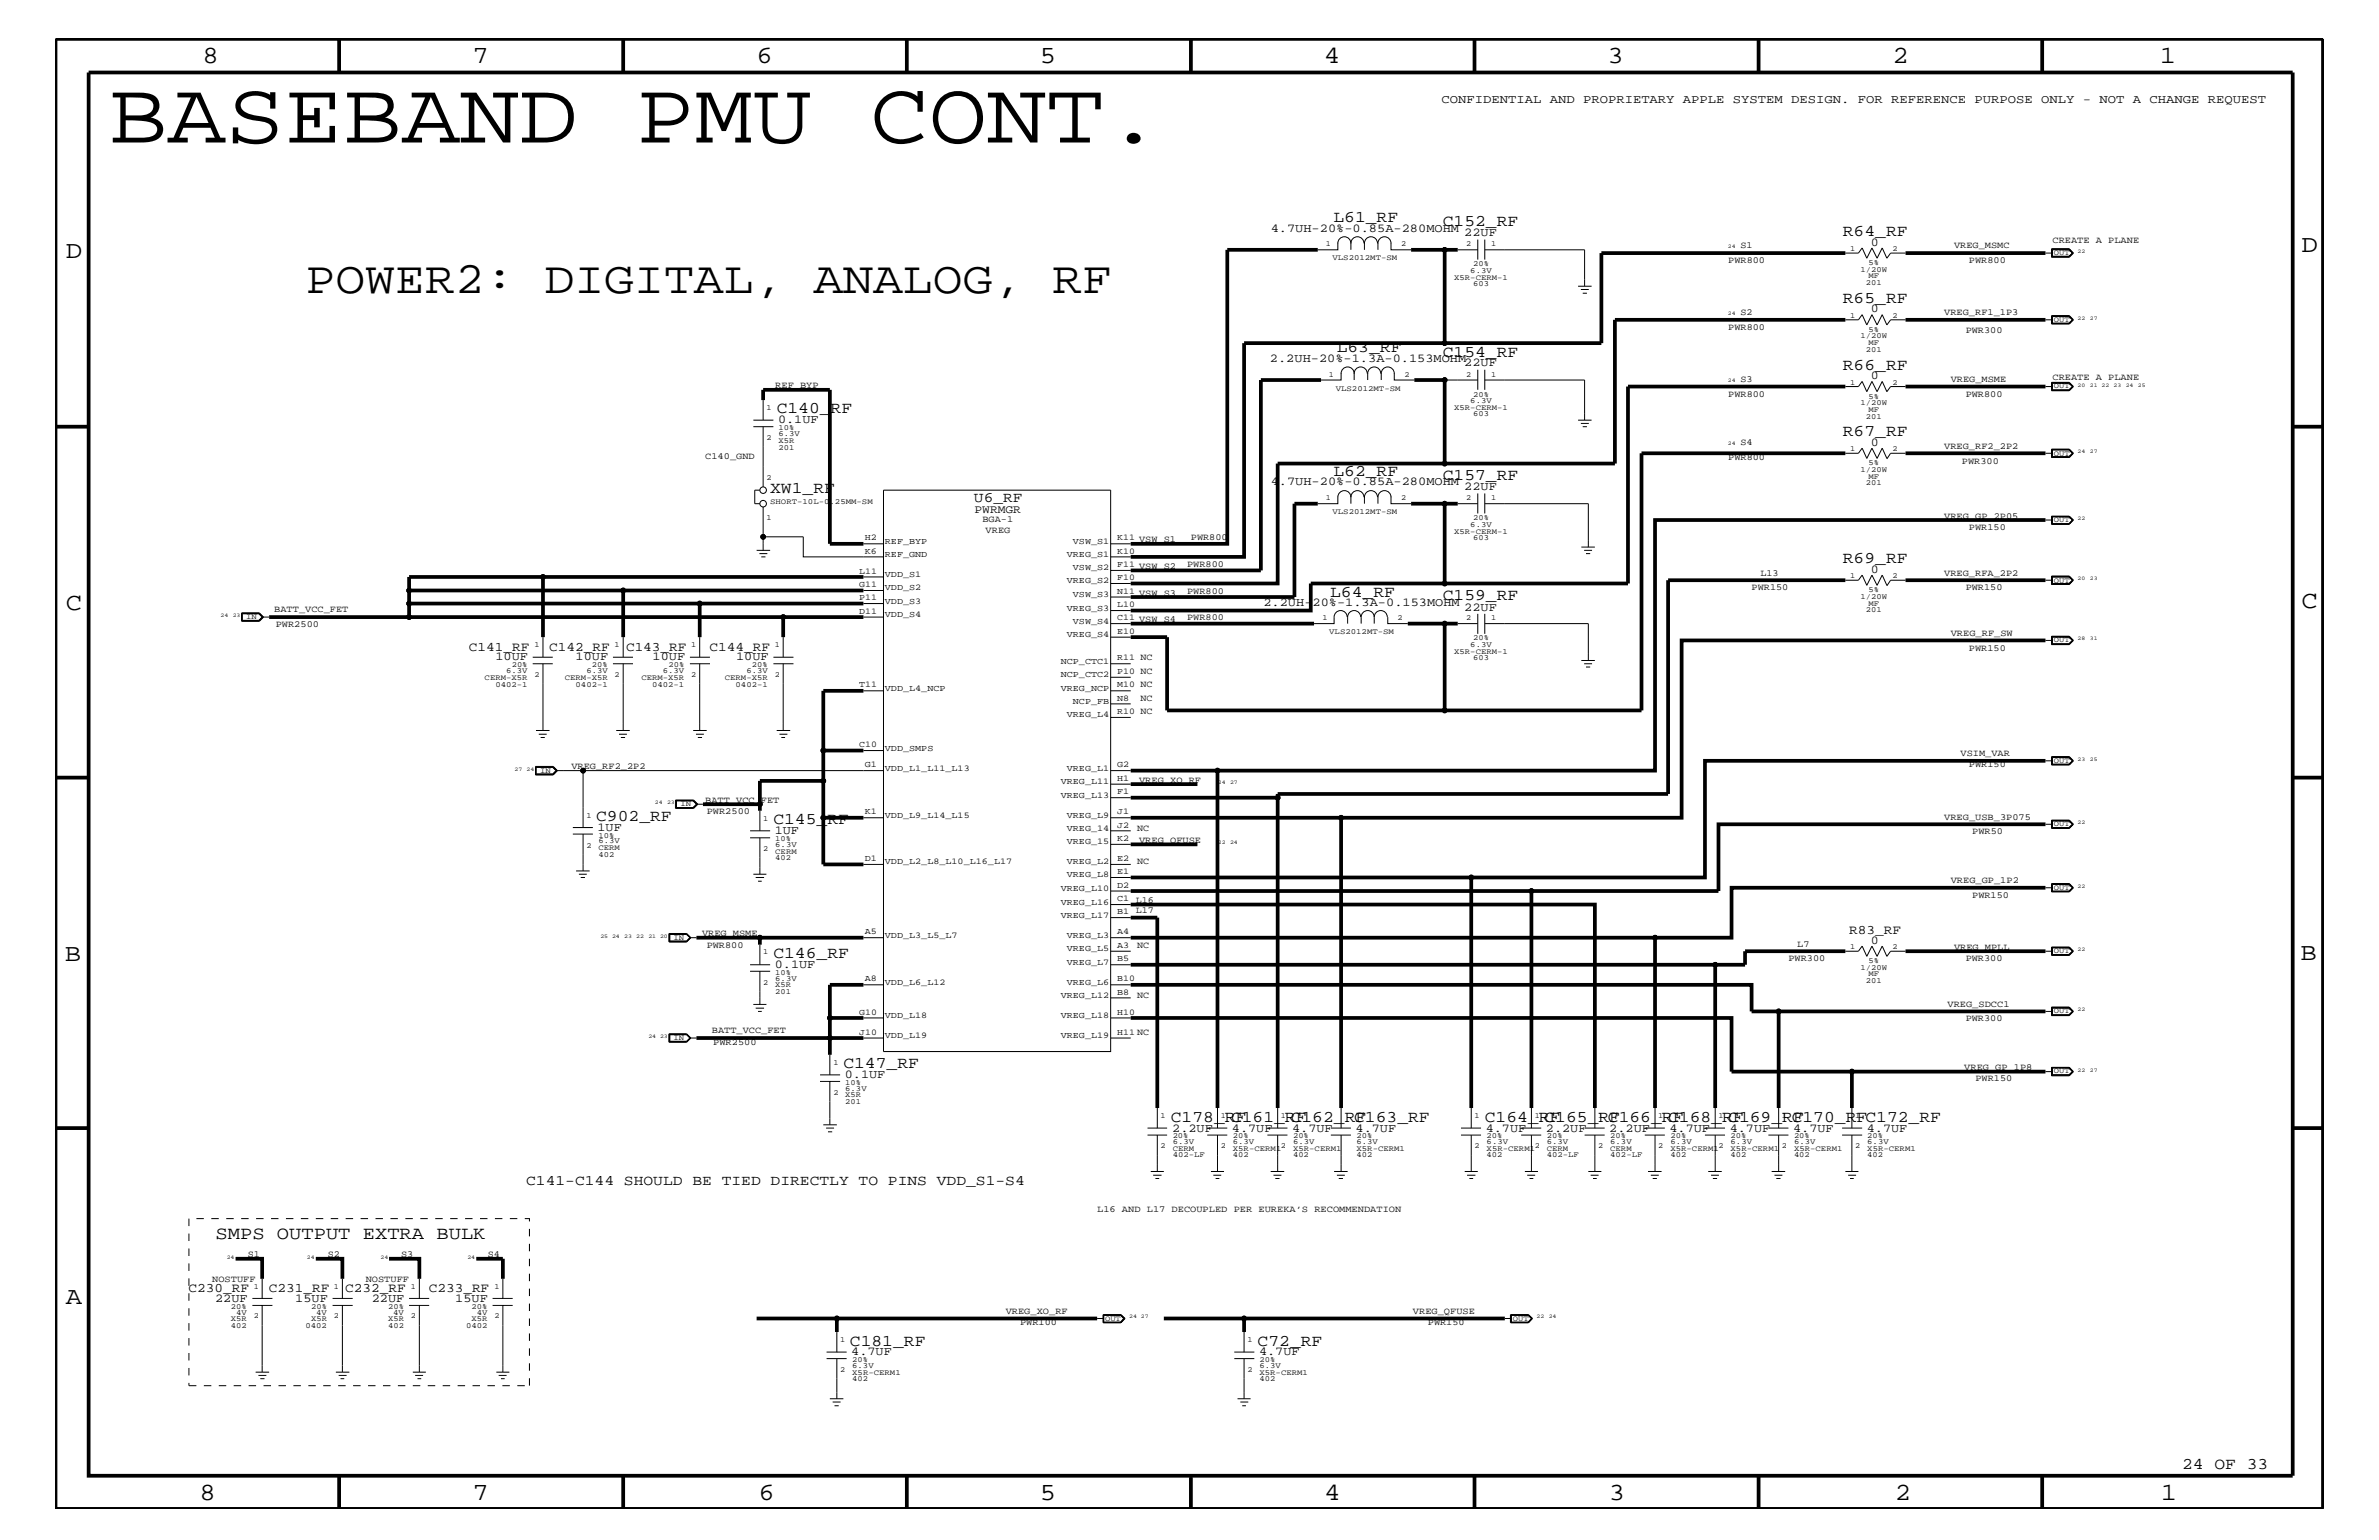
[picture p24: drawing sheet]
<svg xmlns="http://www.w3.org/2000/svg" width="432mm" height="279mm" viewBox="0 0 432 279" stroke-linecap="round" stroke-linejoin="round" font-family="sans-serif">
<defs><g id="words">
<text font-size="16.1" x="19.7" y="25.9">BASEBAND PMU CONT.</text>
<text font-size="8.2" x="55.5" y="53.2">POWER2: DIGITAL, ANALOG, RF</text>
<g font-size="4.5">
<text x="36.7" y="11.5">8</text>
<text x="85.8" y="11.5">7</text>
<text x="137.3" y="11.5">6</text>
<text x="188.7" y="11.5">5</text>
<text x="240.3" y="11.5">4</text>
<text x="291.8" y="11.5">3</text>
<text x="343.5" y="11.5">2</text>
<text x="392" y="11.5">1</text>
<text x="11.9" y="46.8">D</text>
<text x="417.7" y="45.7">D</text>
<text x="11.9" y="110.6">C</text>
<text x="417.7" y="110.3">C</text>
<text x="11.8" y="174.3">B</text>
<text x="417.6" y="174.2">B</text>
<text x="11.9" y="236.7">A</text>
<text x="36.2" y="272.1">8</text>
<text x="85.8" y="272.1">7</text>
<text x="137.7" y="272.1">6</text>
<text x="188.7" y="272.1">5</text>
<text x="240.4" y="272.1">4</text>
<text x="292" y="272.1">3</text>
<text x="343.9" y="272.1">2</text>
<text x="392.2" y="272.1">1</text>
</g>
<text font-size="3.3" x="39.1" y="224.7">SMPS OUTPUT EXTRA BULK</text>
<g font-size="3">
<text x="242" y="40.3">L61_RF</text>
<text x="261.9" y="41">C152_RF</text>
<text x="334.5" y="42.9">R64_RF</text>
<text x="334.5" y="55">R65_RF</text>
<text x="242.6" y="64">L63_RF</text>
<text x="261.9" y="64.7">C154_RF</text>
<text x="334.5" y="67.1">R66_RF</text>
<text x="141" y="75">C140_RF</text>
<text x="334.5" y="79.2">R67_RF</text>
<text x="139.8" y="89.4">XW1_RF</text>
<text x="242" y="86.4">L62_RF</text>
<text x="261.9" y="87.1">C157_RF</text>
<text x="334.5" y="102.2">R69_RF</text>
<text x="241.4" y="108.2">L64_RF</text>
<text x="261.9" y="108.9">C159_RF</text>
<text x="108.2" y="149">C902_RF</text>
<text x="140.4" y="149.5">C145_RF</text>
<text x="140.4" y="173.8">C146_RF</text>
<text x="153.1" y="193.7">C147_RF</text>
<text x="212.5" y="203.5">C178_RF</text>
<text x="223.4" y="203.5">C161_RF</text>
<text x="234.3" y="203.5">C162_RF</text>
<text x="245.8" y="203.5">C163_RF</text>
<text x="269.5" y="203.5">C164_RF</text>
<text x="280.3" y="203.5">C165_RF</text>
<text x="291.8" y="203.5">C166_RF</text>
<text x="302.8" y="203.5">C168_RF</text>
<text x="313.7" y="203.5">C169_RF</text>
<text x="325.2" y="203.5">C170_RFC172_RF</text>
<text x="154.3" y="244.1">C181_RF</text>
<text x="228.3" y="244.1">C72_RF</text>
<text x="396" y="266.5">24 OF 33</text>
</g>
<g font-size="2.6">
<text x="176.8" y="91.1">U6_RF</text>
<text x="95.5" y="215">C141-C144 SHOULD BE TIED DIRECTLY TO PINS VDD_S1-S4</text>
</g>
<g font-size="2.4">
<text x="85.1" y="118.1">C141_RF</text>
<text x="99.7" y="118.1">C142_RF</text>
<text x="113.6" y="118.1">C143_RF</text>
<text x="128.8" y="118.1">C144_RF</text>
<text x="335.6" y="169.5">R83_RF</text>
<text x="34.2" y="234.4">C230_RF</text>
<text x="48.8" y="234.4">C231_RF</text>
<text x="62.7" y="234.4">C232_RF</text>
<text x="77.8" y="234.4">C233_RF</text>
</g>
<g font-size="2.2">
<text x="261.6" y="18.7">CONFIDENTIAL AND PROPRIETARY APPLE SYSTEM DESIGN. FOR REFERENCE PURPOSE ONLY - NOT A CHANGE REQUEST</text>
<text x="230.6" y="42">4.7UH-20%-0.85A-280MOHM</text>
<text x="265.8" y="42.9">22UF</text>
<text x="339.6" y="44.6">0</text>
<text x="339.6" y="56.7">0</text>
<text x="230.5" y="65.6">2.2UH-20%-1.3A-0.153MOHM</text>
<text x="265.8" y="66.5">22UF</text>
<text x="339.6" y="68.8">0</text>
<text x="141.2" y="76.8">0.1UF</text>
<text x="339.6" y="80.9">0</text>
<text x="230.6" y="88.1">4.7UH-20%-0.85A-280MOHM</text>
<text x="265.8" y="88.9">22UF</text>
<text x="339.6" y="104">0</text>
<text x="229.3" y="109.9">2.2UH-20%-1.3A-0.153MOHM</text>
<text x="265.8" y="110.8">22UF</text>
<text x="89.9" y="119.8">10UF</text>
<text x="104.5" y="119.8">10UF</text>
<text x="118.4" y="119.8">10UF</text>
<text x="133.6" y="119.8">10UF</text>
<text x="108.5" y="150.7">1UF</text>
<text x="140.6" y="151.3">1UF</text>
<text x="339.6" y="171.2">0</text>
<text x="140.6" y="175.6">0.1UF</text>
<text x="153.3" y="195.6">0.1UF</text>
<text x="212.8" y="205.3">2.2UF</text>
<text x="223.6" y="205.3">4.7UF</text>
<text x="234.5" y="205.3">4.7UF</text>
<text x="246" y="205.3">4.7UF</text>
<text x="269.7" y="205.3">4.7UF</text>
<text x="280.6" y="205.3">2.2UF</text>
<text x="292.1" y="205.3">2.2UF</text>
<text x="303" y="205.3">4.7UF</text>
<text x="313.9" y="205.3">4.7UF</text>
<text x="325.5" y="205.3">4.7UF</text>
<text x="338.8" y="205.3">4.7UF</text>
<text x="39" y="236.2">22UF</text>
<text x="53.6" y="236.2">15UF</text>
<text x="67.5" y="236.2">22UF</text>
<text x="82.6" y="236.2">15UF</text>
<text x="154.5" y="245.9">4.7UF</text>
<text x="228.5" y="245.9">4.7UF</text>
</g>
<text font-size="2.1" x="176.9" y="93.1">PWRMGR</text>
<g font-size="1.7">
<text x="313.7" y="47.7">PWR800</text>
<text x="315.9" y="45.1">S1</text>
<text x="354.7" y="45.1">VREG_MSMC</text>
<text x="357.4" y="47.7">PWR800</text>
<text x="372.5" y="44.1">CREATE A PLANE</text>
<text x="313.7" y="59.8">PWR800</text>
<text x="315.9" y="57.2">S2</text>
<text x="352.9" y="57.2">VREG_RF1_1P3</text>
<text x="356.8" y="60.4">PWR300</text>
<text x="140.7" y="70.5">REF_BYP</text>
<text x="313.7" y="72">PWR800</text>
<text x="315.9" y="69.3">S3</text>
<text x="354.1" y="69.3">VREG_MSME</text>
<text x="356.8" y="72">PWR800</text>
<text x="372.5" y="68.9">CREATE A PLANE</text>
<text x="128" y="83.3">C140_GND</text>
<text x="313.7" y="83.5">PWR800</text>
<text x="315.9" y="80.8">S4</text>
<text x="352.9" y="81.4">VREG_RF2_2P2</text>
<text x="356.1" y="84.1">PWR300</text>
<text x="178.3" y="94.8">BGA-1</text>
<text x="352.9" y="94.2">VREG_GP_2P05</text>
<text x="178.9" y="96.7">VREG</text>
<text x="206.8" y="98.4">VSW_S1</text>
<text x="216.2" y="98">PWR800</text>
<text x="357.4" y="96.2">PWR150</text>
<text x="215.5" y="102.9">PWR800</text>
<text x="215.5" y="107.7">PWR800</text>
<text x="317.9" y="107.1">PWR150</text>
<text x="319.5" y="104.4">L13</text>
<text x="352.9" y="104.4">VREG_RFA_2P2</text>
<text x="356.8" y="107.1">PWR150</text>
<text x="49.8" y="111.1">BATT_VCC_FET</text>
<text x="50" y="113.7">PWR2500</text>
<text x="215.5" y="112.6">PWR800</text>
<text x="354.1" y="115.3">VREG_RF_SW</text>
<text x="357.4" y="118.1">PWR150</text>
<text x="207" y="127.1">NC</text>
<text x="355.9" y="137.2">VSIM_VAR</text>
<text x="103.7" y="139.6">VREG_RF2_2P2</text>
<text x="206.8" y="142">VREG_XO_RF</text>
<text x="357.4" y="139.2">PWR150</text>
<text x="128" y="145.7">BATT_VCC_FET</text>
<text x="128.3" y="147.7">PWR2500</text>
<text x="352.9" y="148.7">VREG_USB_3P075</text>
<text x="206.4" y="150.7">NC</text>
<text x="206.8" y="152.9">VREG_QFUSE</text>
<text x="358" y="151.3">PWR50</text>
<text x="206.4" y="156.8">NC</text>
<text x="354.1" y="160.2">VREG_GP_1P2</text>
<text x="358" y="162.8">PWR150</text>
<text x="127.4" y="169.9">VREG_MSME</text>
<text x="128.3" y="172">PWR800</text>
<text x="206.4" y="172">NC</text>
<text x="326.2" y="171.7">L7</text>
<text x="354.7" y="172.3">VREG_MPLL</text>
<text x="324.6" y="174.4">PWR300</text>
<text x="356.8" y="174.4">PWR300</text>
<text x="206.4" y="181">NC</text>
<text x="353.5" y="182.7">VREG_SDCC1</text>
<text x="356.8" y="185.3">PWR300</text>
<text x="129.2" y="187.5">BATT_VCC_FET</text>
<text x="129.5" y="189.5">PWR2500</text>
<text x="356.5" y="194.2">VREG_GP_1P8</text>
<text x="358.6" y="196.2">PWR150</text>
<text x="199.1" y="219.8">L16 AND L17 DECOUPLED PER EUREKA’S RECOMMENDATION</text>
<text x="38.5" y="232.6">NOSTUFF</text>
<text x="45" y="228.1">S1</text>
<text x="59.5" y="228.1">S2</text>
<text x="66.4" y="232.6">NOSTUFF</text>
<text x="72.8" y="228.1">S3</text>
<text x="88.6" y="228.1">S4</text>
<text x="182.5" y="238.4">VREG_XO_RF</text>
<text x="256.5" y="238.4">VREG_QFUSE</text>
<text x="185.2" y="240.5">PWR100</text>
<text x="259.2" y="240.5">PWR150</text>
</g>
<g font-size="1.6">
<text x="157" y="100.4">K6</text>
<text x="157" y="98">H2</text>
<text x="160.6" y="101">REF_GND</text>
<text x="160.6" y="98.7">REF_BYP</text>
<text x="193.6" y="101">VREG_S1</text>
<text x="194.7" y="98.7">VSW_S1</text>
<text x="202.8" y="100.4">K10</text>
<text x="202.8" y="98">K11</text>
<text x="156" y="104.1">L11</text>
<text x="156" y="106.5">G11</text>
<text x="160.6" y="104.7">VDD_S1</text>
<text x="160.6" y="107.1">VDD_S2</text>
<text x="193.6" y="105.9">VREG_S2</text>
<text x="194.7" y="103.5">VSW_S2</text>
<text x="202.8" y="105.3">F10</text>
<text x="202.8" y="102.9">F11 VSW_S2</text>
<text x="202.8" y="107.7">N11 VSW_S3</text>
<text x="156" y="111.4">D11</text>
<text x="156" y="108.9">P11</text>
<text x="160.6" y="109.5">VDD_S3</text>
<text x="160.6" y="112">VDD_S4</text>
<text x="193.6" y="110.8">VREG_S3</text>
<text x="194.7" y="108.3">VSW_S3</text>
<text x="194.7" y="113.1">VSW_S4</text>
<text x="202.8" y="110.2">L10</text>
<text x="202.8" y="112.6">C11 VSW_S4</text>
<text x="193.6" y="115.6">VREG_S4</text>
<text x="202.8" y="115">E10</text>
<text x="202.8" y="119.8">R11 NC</text>
<text x="156" y="124.7">T11</text>
<text x="160.6" y="125.3">VDD_L4_NCP</text>
<text x="192.5" y="122.9">NCP_CTC2</text>
<text x="192.5" y="120.4">NCP_CTC1</text>
<text x="192.5" y="125.3">VREG_NCP</text>
<text x="202.8" y="122.3">P10 NC</text>
<text x="202.8" y="124.7">M10 NC</text>
<text x="193.6" y="130.2">VREG_L4</text>
<text x="194.7" y="127.7">NCP_FB</text>
<text x="202.8" y="129.6">R10 NC</text>
<text x="202.8" y="127.1">N8</text>
<text x="156" y="135.6">C10</text>
<text x="160.6" y="136.2">VDD_SMPS</text>
<text x="157" y="139.2">G1</text>
<text x="160.6" y="139.8">VDD_L1_L11_L13</text>
<text x="192.5" y="142.3">VREG_L11</text>
<text x="193.6" y="139.8">VREG_L1</text>
<text x="202.8" y="139.2">G2</text>
<text x="202.8" y="141.7">H1</text>
<text x="157" y="147.7">K1</text>
<text x="160.6" y="148.4">VDD_L9_L14_L15</text>
<text x="192.5" y="144.7">VREG_L13</text>
<text x="193.6" y="148.4">VREG_L9</text>
<text x="202.8" y="144">F1</text>
<text x="202.8" y="147.7">J1</text>
<text x="193.6" y="150.7">VREG_14</text>
<text x="193.6" y="153.2">VREG_15</text>
<text x="202.8" y="150.1">J2</text>
<text x="202.8" y="152.6">K2</text>
<text x="157" y="156.2">D1</text>
<text x="160.6" y="156.8">VDD_L2_L8_L10_L16_L17</text>
<text x="192.5" y="161.7">VREG_L10</text>
<text x="193.6" y="156.8">VREG_L2</text>
<text x="193.6" y="159.2">VREG_L8</text>
<text x="202.8" y="156.2">E2</text>
<text x="202.8" y="158.6">E1</text>
<text x="202.8" y="161.1">D2</text>
<text x="192.5" y="166.5">VREG_L17</text>
<text x="192.5" y="164.1">VREG_L16</text>
<text x="202.8" y="165.9">B1 L17</text>
<text x="202.8" y="163.5">C1 L16</text>
<text x="157" y="169.5">A5</text>
<text x="160.6" y="170.1">VDD_L3_L5_L7</text>
<text x="193.6" y="170.1">VREG_L3</text>
<text x="193.6" y="172.6">VREG_L5</text>
<text x="202.8" y="169.5">A4</text>
<text x="202.8" y="172">A3</text>
<text x="157" y="178">A8</text>
<text x="160.6" y="178.7">VDD_L6_L12</text>
<text x="193.6" y="175">VREG_L7</text>
<text x="193.6" y="178.7">VREG_L6</text>
<text x="202.8" y="178">B10</text>
<text x="202.8" y="174.4">B5</text>
<text x="156" y="184.1">G10</text>
<text x="160.6" y="184.7">VDD_L18</text>
<text x="192.5" y="181">VREG_L12</text>
<text x="192.5" y="184.7">VREG_L18</text>
<text x="202.8" y="184.1">H10</text>
<text x="202.8" y="180.5">B8</text>
<text x="156" y="187.7">J10</text>
<text x="160.6" y="188.3">VDD_L19</text>
<text x="192.5" y="188.3">VREG_L19</text>
<text x="202.8" y="187.7">H11 NC</text>
</g>
<g font-size="1.4">
<text x="240.6" y="44.6">1</text>
<text x="241.9" y="47.2">VLS2012MT-SM</text>
<text x="254.3" y="44.6">2</text>
<text x="266.1" y="44.6">2</text>
<text x="270.7" y="44.6">1</text>
<text x="335.8" y="45.5">1</text>
<text x="343.5" y="45.5">2</text>
<text x="372.8" y="46.3">OUT</text>
<text x="263.9" y="50.7">X5R-CERM-1</text>
<text x="266.9" y="49.6">6.3V</text>
<text x="267.4" y="48.3">20%</text>
<text x="267.4" y="51.9">603</text>
<text x="337.7" y="49.3">1/20W</text>
<text x="338.7" y="51.7">201</text>
<text x="339.1" y="48">5%</text>
<text x="339.1" y="50.5">MF</text>
<text x="335.8" y="57.7">1</text>
<text x="343.5" y="57.7">2</text>
<text x="372.8" y="58.4">OUT</text>
<text x="337.7" y="61.4">1/20W</text>
<text x="338.7" y="63.9">201</text>
<text x="339.1" y="62.6">MF</text>
<text x="339.1" y="60.2">5%</text>
<text x="241.2" y="68.4">1</text>
<text x="242.4" y="70.9">VLS2012MT-SM</text>
<text x="254.9" y="68.4">2</text>
<text x="266.1" y="68.4">2</text>
<text x="267.4" y="72">20%</text>
<text x="270.7" y="68.4">1</text>
<text x="335.8" y="69.8">1</text>
<text x="343.5" y="69.8">2</text>
<text x="372.8" y="70.5">OUT</text>
<text x="139.1" y="74.4">1</text>
<text x="263.9" y="74.4">X5R-CERM-1</text>
<text x="266.9" y="73.2">6.3V</text>
<text x="267.4" y="75.6">603</text>
<text x="337.7" y="73.5">1/20W</text>
<text x="338.7" y="76">201</text>
<text x="339.1" y="74.7">MF</text>
<text x="339.1" y="72.3">5%</text>
<text x="139.1" y="79.9">2</text>
<text x="141.3" y="79.1">6.3V</text>
<text x="141.3" y="81.6">201</text>
<text x="141.3" y="78">10%</text>
<text x="141.3" y="80.3">X5R</text>
<text x="335.8" y="81.9">1</text>
<text x="343.5" y="81.9">2</text>
<text x="372.8" y="82.7">OUT</text>
<text x="139.1" y="87.1">2</text>
<text x="337.7" y="85.6">1/20W</text>
<text x="338.7" y="88.1">201</text>
<text x="339.1" y="86.9">MF</text>
<text x="339.1" y="84.4">5%</text>
<text x="139.1" y="94.3">1</text>
<text x="139.8" y="91.4">SHORT-10L-0.25MM-SM</text>
<text x="240.6" y="90.7">1</text>
<text x="241.9" y="93.3">VLS2012MT-SM</text>
<text x="254.3" y="90.7">2</text>
<text x="266.1" y="90.7">2</text>
<text x="266.9" y="95.6">6.3V</text>
<text x="267.4" y="94.3">20%</text>
<text x="270.7" y="90.7">1</text>
<text x="372.8" y="94.8">OUT</text>
<text x="263.9" y="96.8">X5R-CERM-1</text>
<text x="267.4" y="98">603</text>
<text x="335.8" y="104.9">1</text>
<text x="339.1" y="107.5">5%</text>
<text x="343.5" y="104.9">2</text>
<text x="372.8" y="105.7">OUT</text>
<text x="44.7" y="112.3">IN</text>
<text x="240" y="112.6">1</text>
<text x="253.7" y="112.6">2</text>
<text x="266.1" y="112.6">2</text>
<text x="270.7" y="112.6">1</text>
<text x="337.7" y="108.7">1/20W</text>
<text x="338.7" y="111.1">201</text>
<text x="339.1" y="109.9">MF</text>
<text x="97" y="117.4">1</text>
<text x="111.5" y="117.4">1</text>
<text x="125.5" y="117.4">1</text>
<text x="140.6" y="117.4">1</text>
<text x="241.3" y="115.1">VLS2012MT-SM</text>
<text x="263.9" y="118.6">X5R-CERM-1</text>
<text x="266.9" y="117.4">6.3V</text>
<text x="267.4" y="119.8">603</text>
<text x="267.4" y="116.2">20%</text>
<text x="372.8" y="116.5">OUT</text>
<text x="88" y="123.4">CERM-X5R</text>
<text x="89.9" y="124.6">0402-1</text>
<text x="91.9" y="122.1">6.3V</text>
<text x="92.9" y="121">20%</text>
<text x="97" y="122.9">2</text>
<text x="102.5" y="123.4">CERM-X5R</text>
<text x="104.5" y="124.6">0402-1</text>
<text x="106.4" y="122.1">6.3V</text>
<text x="107.4" y="121">20%</text>
<text x="111.5" y="122.9">2</text>
<text x="116.4" y="123.4">CERM-X5R</text>
<text x="118.4" y="124.6">0402-1</text>
<text x="120.3" y="122.1">6.3V</text>
<text x="121.3" y="121">20%</text>
<text x="125.5" y="122.9">2</text>
<text x="131.6" y="123.4">CERM-X5R</text>
<text x="133.5" y="124.6">0402-1</text>
<text x="135.5" y="122.1">6.3V</text>
<text x="136.5" y="121">20%</text>
<text x="140.6" y="122.9">2</text>
<text x="98" y="140.2">IN</text>
<text x="372.8" y="138.4">OUT</text>
<text x="106.4" y="148.4">1</text>
<text x="123.5" y="146.2">IN</text>
<text x="138.5" y="149">1</text>
<text x="372.8" y="149.9">OUT</text>
<text x="106.4" y="153.8">2</text>
<text x="108.6" y="155.5">402</text>
<text x="108.6" y="152">10%</text>
<text x="108.6" y="153">6.3V</text>
<text x="108.6" y="154.3">CERM</text>
<text x="138.5" y="154.4">2</text>
<text x="140.7" y="152.6">10%</text>
<text x="140.7" y="154.9">CERM</text>
<text x="140.7" y="153.7">6.3V</text>
<text x="140.7" y="156.1">402</text>
<text x="372.8" y="161.4">OUT</text>
<text x="122.3" y="170.5">IN</text>
<text x="138.5" y="173.2">1</text>
<text x="335.8" y="172.2">1</text>
<text x="343.5" y="172.2">2</text>
<text x="372.8" y="172.9">OUT</text>
<text x="138.5" y="178.7">2</text>
<text x="140.7" y="176.8">10%</text>
<text x="140.7" y="179.1">X5R</text>
<text x="140.7" y="177.9">6.3V</text>
<text x="337.7" y="176">1/20W</text>
<text x="338.7" y="178.4">201</text>
<text x="339.1" y="177.2">MF</text>
<text x="339.1" y="174.8">5%</text>
<text x="140.7" y="180.4">201</text>
<text x="372.8" y="183.8">OUT</text>
<text x="122.3" y="188.7">IN</text>
<text x="151.3" y="193.2">1</text>
<text x="153.4" y="197.9">6.3V</text>
<text x="153.4" y="196.8">10%</text>
<text x="372.8" y="194.8">OUT</text>
<text x="151.3" y="198.7">2</text>
<text x="153.4" y="200.3">201</text>
<text x="153.4" y="199.1">X5R</text>
<text x="210.7" y="202.9">1</text>
<text x="221.6" y="202.9">1</text>
<text x="232.5" y="202.9">1</text>
<text x="267.6" y="202.9">1</text>
<text x="278.6" y="202.9">1</text>
<text x="290.1" y="202.9">1</text>
<text x="301" y="202.9">1</text>
<text x="311.9" y="202.9">1</text>
<text x="323.4" y="202.9">1</text>
<text x="336.7" y="202.9">1</text>
<text x="210.7" y="208.3">2</text>
<text x="212.9" y="206.5">20%</text>
<text x="212.9" y="208.8">CERM</text>
<text x="212.9" y="207.6">6.3V</text>
<text x="221.6" y="208.3">2</text>
<text x="223.8" y="208.8">X5R-CERM1</text>
<text x="223.8" y="206.5">20%</text>
<text x="223.8" y="207.6">6.3V</text>
<text x="232.5" y="208.3">2</text>
<text x="234.7" y="207.6">6.3V</text>
<text x="234.7" y="206.5">20%</text>
<text x="234.7" y="208.8">X5R-CERM1</text>
<text x="246.2" y="206.5">20%</text>
<text x="246.2" y="207.6">6.3V</text>
<text x="246.2" y="208.8">X5R-CERM1</text>
<text x="267.6" y="208.3">2</text>
<text x="269.8" y="208.8">X5R-CERM1</text>
<text x="269.8" y="207.6">6.3V</text>
<text x="269.8" y="206.5">20%</text>
<text x="278.6" y="208.3">2</text>
<text x="280.8" y="207.6">6.3V</text>
<text x="280.8" y="208.8">CERM</text>
<text x="280.8" y="206.5">20%</text>
<text x="290.1" y="208.3">2</text>
<text x="292.3" y="206.5">20%</text>
<text x="292.3" y="207.6">6.3V</text>
<text x="292.3" y="208.8">CERM</text>
<text x="301" y="208.3">2</text>
<text x="303.2" y="208.8">X5R-CERM1</text>
<text x="303.2" y="206.5">20%</text>
<text x="303.2" y="207.6">6.3V</text>
<text x="311.9" y="208.3">2</text>
<text x="314.1" y="208.8">X5R-CERM1</text>
<text x="314.1" y="207.6">6.3V</text>
<text x="314.1" y="206.5">20%</text>
<text x="323.4" y="208.3">2</text>
<text x="325.6" y="206.5">20%</text>
<text x="325.6" y="208.8">X5R-CERM1</text>
<text x="325.6" y="207.6">6.3V</text>
<text x="336.7" y="208.3">2</text>
<text x="338.9" y="208.8">X5R-CERM1</text>
<text x="338.9" y="206.5">20%</text>
<text x="338.9" y="207.6">6.3V</text>
<text x="212.9" y="210">402-LF</text>
<text x="223.8" y="210">402</text>
<text x="234.7" y="210">402</text>
<text x="246.2" y="210">402</text>
<text x="269.8" y="210">402</text>
<text x="280.8" y="210">402-LF</text>
<text x="292.3" y="210">402-LF</text>
<text x="303.2" y="210">402</text>
<text x="314.1" y="210">402</text>
<text x="325.6" y="210">402</text>
<text x="338.9" y="210">402</text>
<text x="46.1" y="233.8">1</text>
<text x="60.6" y="233.8">1</text>
<text x="74.6" y="233.8">1</text>
<text x="89.7" y="233.8">1</text>
<text x="41.9" y="237.4">20%</text>
<text x="41.9" y="239.7">X5R</text>
<text x="42.8" y="238.5">4V</text>
<text x="46.1" y="239.2">2</text>
<text x="56.5" y="237.4">20%</text>
<text x="56.5" y="239.7">X5R</text>
<text x="57.4" y="238.5">4V</text>
<text x="60.6" y="239.2">2</text>
<text x="70.4" y="237.4">20%</text>
<text x="70.4" y="239.7">X5R</text>
<text x="71.4" y="238.5">4V</text>
<text x="74.6" y="239.2">2</text>
<text x="85.6" y="237.4">20%</text>
<text x="85.6" y="239.7">X5R</text>
<text x="86.5" y="238.5">4V</text>
<text x="89.7" y="239.2">2</text>
<text x="200.6" y="239.6">OUT</text>
<text x="274.6" y="239.6">OUT</text>
<text x="41.9" y="240.9">402</text>
<text x="55.5" y="240.9">0402</text>
<text x="70.4" y="240.9">402</text>
<text x="84.6" y="240.9">0402</text>
<text x="152.5" y="243.5">1</text>
<text x="226.4" y="243.5">1</text>
<text x="152.5" y="248.9">2</text>
<text x="154.7" y="249.5">X5R-CERM1</text>
<text x="154.7" y="248.2">6.3V</text>
<text x="154.7" y="247.1">20%</text>
<text x="154.7" y="250.6">402</text>
<text x="226.4" y="248.9">2</text>
<text x="228.6" y="250.6">402</text>
<text x="228.6" y="247.1">20%</text>
<text x="228.6" y="249.5">X5R-CERM1</text>
<text x="228.6" y="248.2">6.3V</text>
</g>
<g font-size="1">
<text x="313.6" y="45.1">24</text>
<text x="377.1" y="45.9">22</text>
<text x="313.6" y="57.2">24</text>
<text x="377.1" y="58">22</text>
<text x="379.3" y="58">27</text>
<text x="313.6" y="69.3">24</text>
<text x="377.1" y="70.1">20</text>
<text x="379.3" y="70.1">21 22</text>
<text x="383.6" y="70.1">23</text>
<text x="385.8" y="70.1">24</text>
<text x="388" y="70.1">25</text>
<text x="313.6" y="80.8">24</text>
<text x="377.1" y="82.2">24</text>
<text x="379.3" y="82.2">27</text>
<text x="377.1" y="94.3">22</text>
<text x="377.1" y="105.3">20</text>
<text x="379.3" y="105.3">23</text>
<text x="40" y="112">24</text>
<text x="42.3" y="112">23</text>
<text x="377.1" y="116.2">28</text>
<text x="379.3" y="116.2">31</text>
<text x="93.4" y="139.8">27</text>
<text x="95.6" y="139.8">24</text>
<text x="221.1" y="142.3">24</text>
<text x="223.3" y="142.3">27</text>
<text x="377.1" y="138">23</text>
<text x="379.3" y="138">25</text>
<text x="118.9" y="145.9">24</text>
<text x="121.1" y="145.9">23</text>
<text x="377.1" y="149.5">22</text>
<text x="221.1" y="153.2">22</text>
<text x="223.3" y="153.2">24</text>
<text x="377.1" y="161.1">22</text>
<text x="109" y="170.1">25 24</text>
<text x="113.3" y="170.1">23</text>
<text x="115.5" y="170.1">22</text>
<text x="117.7" y="170.1">21 20</text>
<text x="377.1" y="172.6">22</text>
<text x="377.1" y="183.5">22</text>
<text x="117.7" y="188.3">24 23</text>
<text x="377.1" y="194.4">22</text>
<text x="379.3" y="194.4">27</text>
<text x="41.1" y="228.4">24</text>
<text x="55.7" y="228.4">24</text>
<text x="69.1" y="228.4">24</text>
<text x="84.8" y="228.4">24</text>
<text x="205" y="239.2">24 27</text>
<text x="278.9" y="239.2">22</text>
<text x="281.1" y="239.2">24</text>
</g>
</g></defs>
<g fill="none" stroke="#000" stroke-width=".18">
<path d="M242.8 44.1v1.2h-3.6M242.8 44.1a1.19 1.19 0 0 1 1.2-1.1 1.19 1.19 0 0 1 1.2 1.1 1.19 1.19 0 0 1 1.2-1.1 1.19 1.19 0 0 1 1.2 1.1M245.2 44.1v1.2M247.7 44.1a1.19 1.19 0 0 1 1.1-1.1 1.19 1.19 0 0 1 1.2 1.1M247.7 44.1v1.2M250.1 44.1a1.19 1.19 0 0 1 1.2-1.1 1.19 1.19 0 0 1 1.2 1.1M250.1 44.1v1.2M252.5 44.1v1.2h3.6M264.6 45.3h3.6M268.2 43.5v3.6M269.5 45.3h18.1v6.6M269.5 43.5v3.6"/>
<path d="M286.4 51.9h2.5M286.9 52.5h1.5M287.3 53.2h.7M334.9 45.9h2.4l.7-.9 .8 1.8 1-1.8 .9 1.8 .9-1.8 .9 1.8 .7-.9h2.7M334.9 58h2.4l.7-.9 .8 1.9 1-1.9 .9 1.9 .9-1.9 .9 1.9 .7-1h2.7M371.3 45.9h1.2M371.3 58h1.2M372.4 45.2h3.2l.7 .7-.7 .8h-3.2zM372.4 57.3h3.2l.7 .7-.7 .8h-3.2zM372.4 58.7h3.2M372.4 57.3h3.2M372.4 45.2h3.2l.6 .7-.6 .6h-3.2z"/>
<path d="M372.4 57.3v1.4M372.5 57.4h3l.7 .6-.7 .6h-3zM375.6 45.2l.7 .7-.7 .7h-3.2M375.6 57.3l.7 .7-.7 .7M375.6 57.3l.6 .7M376.2 45.9l-.7-.6h-3v1.2M376.2 45.9l-.7 .6M376.2 58l-.6 .7M136.7 76.2h3.7M136.7 77.4h3.7M138.5 72.6v3.6M138.5 77.4v10.9"/>
<path d="M243.4 67.7v1.2h-3.6M243.4 67.8a1.19 1.19 0 0 1 1.2-1.2 1.19 1.19 0 0 1 1.2 1.2 1.19 1.19 0 0 1 1.2-1.2 1.19 1.19 0 0 1 1.2 1.2M245.8 67.7v1.2M248.2 67.8a1.19 1.19 0 0 1 1.2-1.2 1.19 1.19 0 0 1 1.2 1.2M248.2 67.7v1.2M250.7 67.8a1.19 1.19 0 0 1 1.2-1.2 1.19 1.19 0 0 1 1.2 1.2M250.7 67.7v1.2M253.1 67.7v1.2h3.6M262.2 68.9h6M268.2 67.1v3.6M269.5 68.9h18.1v7.3M269.5 67.1v3.6"/>
<path d="M286.4 76.2h2.5M286.9 76.8h1.5M287.3 77.4h.7M334.9 70.1h2.4l.7-.9 .8 1.9 1-1.9 .9 1.9 .9-1.9 .9 1.9 .7-1h2.7M371.3 70.1h1.2M372.4 69.4h3.2l.7 .7-.7 .8h-3.2zM372.4 70.8h3.2M372.4 69.5h3.2M372.4 69.5v1.3M372.5 69.5h3l.7 .6-.7 .6h-3zM375.6 69.5l.7 .6-.7 .7M375.6 69.5l.6 .6"/>
<path d="M376.2 70.1l-.6 .7M137.3 99.9h2.5M137.9 88.9h-.9v2.5h.9M138.5 97.4h7.3v3.6h14.6M138.5 92v7.9M156.7 98.7h3.7M160.4 88.9h41.2v101.9h-41.2zM201.6 98.7h3.6M242.8 90.1v1.3h-3.6M242.8 90.2a1.19 1.19 0 0 1 1.2-1.2 1.19 1.19 0 0 1 1.2 1.2 1.19 1.19 0 0 1 1.2-1.2 1.19 1.19 0 0 1 1.2 1.2M245.2 90.1v1.3M247.7 90.2a1.19 1.19 0 0 1 1.1-1.2 1.19 1.19 0 0 1 1.2 1.2"/>
<path d="M247.7 90.1v1.3M250.1 90.2a1.19 1.19 0 0 1 1.2-1.2 1.19 1.19 0 0 1 1.2 1.2M250.1 90.1v1.3M252.5 90.1v1.3h3.6M264.6 91.4h3.6M268.2 89.5v3.7M269.5 91.4h18.8v7.9M269.5 89.5v3.7M287 99.3h2.5M287.5 99.9h1.5M334.9 82.2h2.4l.7-.9 .8 1.9 1-1.9 .9 1.9 .9-1.9 .9 1.9M345.9 82.2h-2.7l-.7 1.1"/>
<path d="M371.3 94.3h1.2M371.3 82.2h1.2M372.4 81.5h3.2l.7 .7-.7 .8h-3.2zM372.4 81.6h3.2M372.4 93.8h3.2l.6 .5-.6 .7h-3.2zM372.4 81.6v1.3h3.2l.6-.7M372.5 81.6h3l.7 .6-.7 .6h-3zM372.5 93.8v1.2M375.5 93.8l.7 .5M375.6 93.7h-3.2v1.4h3.2M375.6 93.7l.7 .6-.7 .8M375.6 81.6l.7 .6-.7 .8"/>
<path d="M375.6 81.6l.6 .6M376.2 94.3l-.7 .7M43.9 111.2h3.2l.7 .8-.7 .7h-3.2zM43.9 111.3h3.2l.7 .7-.7 .6h-3.2M43.9 111.3v1.3M43.9 111.4h3.1l.6 .6M47 111.3l.7 .7-.7 .6M47.6 112l-.6 .6h-3.1M47.6 112h1.3M96.7 119.2h3.6M98.6 115.6v3.6M111.3 119.2h3.6"/>
<path d="M113.1 115.6v3.6M125.2 119.2h3.7M127 115.6v3.6M137.8 100.4h1.5M138.2 101h.7M140.4 119.2h3.6M142.2 115.6v3.6M156.7 104.7h3.7M156.7 112h3.7M156.7 109.5h3.7M156.7 107.1h3.7M201.6 105.9h3.6"/>
<path d="M201.6 115.6h3.6M201.6 101h3.6M201.6 113.1h3.6M201.6 103.5h3.6M201.6 108.3h3.6M201.6 110.8h3.6M244.5 112a1.19 1.19 0 0 0-1.2-1.2 1.19 1.19 0 0 0-1.2 1.2v1.1h-3.6M247 112a1.19 1.19 0 0 0-1.2-1.2 1.19 1.19 0 0 0-1.2 1.2v1.1M249.4 112a1.19 1.19 0 0 0-1.2-1.2 1.19 1.19 0 0 0-1.1 1.2v1.1M249.4 112a1.19 1.19 0 0 1 1.2-1.2 1.19 1.19 0 0 1 1.2 1.2M249.4 112v1.1M251.9 112v1.1h3.6"/>
<path d="M264.6 113.1h3.6M268.2 111.4v3.6M269.5 113.1h18.8v6.7M269.5 111.4v3.6M287 119.8h2.5M287.9 100.4h.7M334.9 105.3h2.4l.7-1 .8 1.9 1-1.9 .9 1.9 .9-1.9 .9 1.9M345.9 105.3h-2.7l-.7 1M371.3 105.3h1.2M371.3 116.2h1.2M372.4 104.5h3.2l.7 .8-.7 .7h-3.2zM372.4 115.4h3.2l.7 .8-.7 .8h-3.2z"/>
<path d="M372.4 104.6h3.2l.7 .7-.7 .7M372.4 116.9h3.2M372.4 115.5h3.2M372.4 104.7h3.2l.6 .6-.6 .6h-3.2zM372.4 115.5v1.4M372.5 104.7v1.2h3l.7-.6M372.5 115.6h3l.7 .6-.7 .6h-3zM375.5 104.7l.7 .6M375.6 115.5l.7 .7-.7 .7M375.6 115.5l.6 .7M376.2 116.2l-.6 .7M96.7 120.4h3.6"/>
<path d="M97.2 139.1h3.2l.8 .7-.8 .8h-3.2zM97.2 139.1h3.2l.7 .7-.7 .8M97.3 139.2h3l.7 .6-.7 .7h-3zM97.3 132.5h2.4M97.8 133.2h1.4M98.1 133.8h.8M98.6 120.4v12.1M100.3 139.2l.6 .6M100.9 139.8l-.6 .6h-3M100.9 139.8h59.5M105.8 139.8v10.3M111.3 120.4h3.6"/>
<path d="M111.8 132.5h2.5M112.4 133.2h1.4M112.7 133.8h.8M113.1 120.4v12.1M125.2 120.4h3.7M125.8 132.5h2.5M126.3 133.2h1.5M126.7 133.8h.7M127 120.4v12.1M140.4 120.4h3.6M141 132.5h2.4M141.5 133.2h1.4"/>
<path d="M141.8 133.8h.7M142.2 120.4v12.1M156.7 125.3h3.7M156.7 136.2h3.7M201.6 120.4h3.6M201.6 139.8h3.6M201.6 130.2h3.6M201.6 127.7h3.6M201.6 122.9h3.6M201.6 125.3h3.6M287.5 120.4h1.5M287.9 121h.7"/>
<path d="M371.3 138h1.2M372.4 137.3h3.2l.7 .7-.7 .8h-3.2zM372.4 138.7h3.2M372.4 137.4h3.2M372.4 137.4v1.3M372.5 137.4h3l.7 .6-.7 .6h-3zM375.6 137.4l.7 .6-.7 .7M375.6 137.4l.6 .6M376.2 138l-.6 .7M104 150.1h3.6M104 151.3h3.6M104.6 158h2.4"/>
<path d="M105.1 158.6h1.4M105.4 159.2h.8M105.8 151.3v6.7M122.6 145.1h3.3l.8 .8-.8 .8h-3.3zM122.8 145.2v1.4M122.8 145.3h3l.6 .6M125.8 145.2l.7 .7-.7 .7M125.8 145.2l.8 .7-.8 .7M125.8 145.2h-3.1v1.4h3.1M126.4 145.9l-.6 .6h-3M126.4 145.9h1.2M136.1 152h3.7"/>
<path d="M136.1 150.7h3.7M136.7 158.6h2.4M137.2 159.2h1.5M137.6 159.9h.7M137.9 147.1v3.6M137.9 152v6.6M156.7 156.8h3.7M156.7 148.4h3.7M201.6 150.7h3.6M201.6 159.2h3.6M201.6 156.8h3.6M201.6 153.2h3.6"/>
<path d="M201.6 148.4h3.6M201.6 144.7h3.6M201.6 142.3h3.6M371.3 149.5h1.2M372.4 148.8h3.2l.7 .7-.7 .8h-3.2zM372.4 150.2h3.2M372.4 148.9h3.2M372.4 148.9v1.3M372.5 149h3l.7 .5-.7 .6h-3zM375.6 148.9l.7 .6-.7 .7M375.6 148.9l.6 .6M376.2 149.5l-.6 .7"/>
<path d="M121.4 169.4h3.2l.8 .7-.8 .8h-3.2zM121.5 169.5h3.1M121.6 169.5v1.2h3l.6-.6M124.6 169.5l.7 .6M124.6 169.5l.6 .6M125.2 170.1h1.2M125.3 170.1l-.7 .7h-3.1M125.3 170.1l-.7 .8M125.3 170.1l-.7-.7h-3.1v1.5M136.1 176.2h3.7M136.1 175h3.7M137.9 171.4v3.6"/>
<path d="M137.9 176.2v6M156.7 170.1h3.7M156.7 178.7h3.7M201.6 161.7h3.6M201.6 175h3.6M201.6 170.1h3.6M201.6 172.6h3.6M201.6 178.7h3.6M201.6 164.1h3.6M201.6 166.5h3.6M334.9 172.6h2.4l.7-1 .8 1.9 1-1.9 .9 1.9 .9-1.9 .9 1.9 .7-.9h2.7M371.3 161.1h1.2"/>
<path d="M371.3 172.6h1.2M372.4 160.3h3.2l.7 .8-.7 .7h-3.2zM372.4 171.8h3.2l.7 .8-.7 .7h-3.2zM372.4 161.7h3.2M372.4 160.4h3.2M372.4 173.3h3.2M372.4 171.9h3.2M372.4 160.4v1.3M372.4 171.9v1.4M372.5 160.5h3l.7 .6-.7 .6h-3zM372.5 172h3l.7 .6-.7 .6h-3zM375.6 160.4l.7 .7-.7 .6"/>
<path d="M375.6 160.4l.6 .7M375.6 171.9l.7 .7-.7 .7M375.6 171.9l.6 .7M376.2 161.1l-.6 .6M376.2 172.6l-.6 .7M121.4 187.6h3.2l.8 .7-.8 .8h-3.2zM121.5 187.6h3.1l.7 .7-.7 .7h-3.1zM121.6 187.7h3l.6 .6-.6 .6h-3zM125.2 188.3h1.2M136.7 182.2h2.4M137.2 182.9h1.5M137.6 183.5h.7"/>
<path d="M148.8 195h3.7M148.8 196.2h3.7M150.6 191.4v3.6M150.6 196.2v7.9M156.7 188.3h3.7M156.7 184.7h3.7M201.6 188.3h3.6M201.6 181h3.6M201.6 184.7h3.6M371.3 183.5h1.2M371.3 194.4h1.2M372.4 182.7h3.2l.7 .8-.7 .8h-3.2z"/>
<path d="M372.4 193.7h3.2l.7 .7-.7 .8h-3.2zM372.4 184.2h3.2M372.4 193.7h3.2l.6 .7-.6 .6h-3.2zM372.5 182.9h3l.7 .6-.7 .6h-3zM372.5 193.7v1.3M375.5 193.7l.7 .7M375.6 182.7l.7 .8-.7 .7M375.6 193.7l.7 .7-.7 .7h-3.2M376.2 183.5l-.6-.7h-3.2v1.4M376.2 183.5l-.6 .7M376.2 194.4l-.7 .6M149.4 204.1h2.5"/>
<path d="M149.9 204.7h1.5M150.3 205.3h.7M208.3 205.9h3.5M208.3 204.7h3.5M208.9 212.5h2.3M209.3 213.2h1.5M209.7 213.8h.7M210.1 201v3.7M210.1 205.9v6.6M219.1 205.9h3.7M219.1 204.7h3.7M219.8 212.5h2.4"/>
<path d="M220.2 213.2h1.5M220.6 213.8h.7M221 201v3.7M221 205.9v6.6M230 205.9h3.7M230 204.7h3.7M230.6 212.5h2.5M231.1 213.2h1.5M231.5 213.8h.7M231.9 201v3.7M231.9 205.9v6.6M241.6 205.9h3.6"/>
<path d="M241.6 204.7h3.6M242.1 212.5h2.5M242.7 213.2h1.4M243 213.8h.8M243.4 201v3.7M243.4 205.9v6.6M265.2 205.9h3.6M265.2 204.7h3.6M265.9 212.5h2.3M266.3 213.2h1.5M266.7 213.8h.7M267 201v3.7"/>
<path d="M267 205.9v6.6M276.1 205.9h3.6M276.1 204.7h3.6M276.8 212.5h2.3M277.2 213.2h1.4M277.6 213.8h.7M278 201v3.7M278 205.9v6.6M287.6 205.9h3.7M287.6 204.7h3.7M288.3 212.5h2.4M288.7 213.2h1.5"/>
<path d="M289.1 213.8h.7M289.5 201v3.7M289.5 205.9v6.6M298.5 205.9h3.7M298.5 204.7h3.7M299.1 212.5h2.5M299.6 213.2h1.5M300 213.8h.7M300.4 201v3.7M300.4 205.9v6.6M309.5 205.9h3.6M309.5 204.7h3.6"/>
<path d="M310 212.5h2.5M310.6 213.2h1.4M310.9 213.8h.8M311.3 201v3.7M311.3 205.9v6.6M321 205.9h3.6M321 204.7h3.6M321.6 212.5h2.4M322.1 213.2h1.4M322.4 213.8h.8M322.8 201v3.7M322.8 205.9v6.6"/>
<path d="M334.3 205.9h3.7M334.3 204.7h3.7M334.9 212.5h2.4M335.4 213.2h1.5M335.8 213.8h.7M336.1 201v3.7M336.1 205.9v6.6M45.8 236.8h3.6M45.8 235.6h3.6M47.6 232v3.6M47.6 236.8v12.1M60.4 236.8h3.6"/>
<path d="M60.4 235.6h3.6M62.1 232v3.6M62.1 236.8v12.1M74.3 236.8h3.6M74.3 235.6h3.6M76.1 232v3.6M76.1 236.8v12.1M89.4 236.8h3.6M89.4 235.6h3.6M91.3 232v3.6M91.3 236.8v12.1M199.1 239.2h1.2"/>
<path d="M200.3 238.6h3.2l.5 .6-.5 .7h-3.2zM203.4 238.6l.6 .6-.6 .7M203.5 238.5h-3.3v1.5h3.3M203.5 238.5l.7 .7-.7 .8M203.5 238.5l.6 .7-.6 .8M273.1 239.2h1.2M274.2 238.5h3.3l.6 .7-.6 .8h-3.3zM274.2 239.9h3.2M274.2 238.5v1.5M274.2 238.6h3.2M274.3 238.6v1.3M277.4 238.5l.7 .7"/>
<path d="M277.4 238.6l.6 .6-.6 .7M278.1 239.2l-.7 .8M46.4 248.9h2.5M46.9 249.5h1.4M47.2 250.1h.8M61 248.9h2.4M61.5 249.5h1.4M61.8 250.1h.7M74.9 248.9h2.4M75.4 249.5h1.4M75.8 250.1h.7M90.1 248.9h2.4"/>
<path d="M90.5 249.5h1.4M90.9 250.1h.7M150 246.5h3.7M150 245.3h3.7M150.6 253.8h2.5M151.1 254.4h1.5M151.5 255h.7M151.9 241.7v3.6M151.9 246.5v7.3M224 246.5h3.7M224 245.3h3.7M224.6 253.8h2.4"/>
<path d="M225.1 254.4h1.5M225.5 255h.6M225.8 241.7v3.6M225.8 246.5v7.3"/>
<circle cx="262.2" cy="45.3" r=".42"/>
<circle cx="262.2" cy="62.3" r=".42"/>
<circle cx="262.2" cy="68.9" r=".42"/>
<circle cx="138.5" cy="97.4" r=".42"/>
<circle cx="138.5" cy="88.9" r=".59"/>
<circle cx="138.5" cy="91.4" r=".59"/>
<circle cx="262.2" cy="91.4" r=".42"/>
<circle cx="262.2" cy="84.1" r=".42"/>
<circle cx="74.3" cy="107.1" r=".42"/>
<circle cx="74.3" cy="112" r=".42"/>
<circle cx="74.3" cy="109.5" r=".42"/>
<circle cx="98.6" cy="104.7" r=".42"/>
<circle cx="113.1" cy="107.1" r=".42"/>
<circle cx="127" cy="109.5" r=".42"/>
<circle cx="142.2" cy="112" r=".42"/>
<circle cx="262.2" cy="105.9" r=".42"/>
<circle cx="262.2" cy="113.1" r=".42"/>
<circle cx="105.8" cy="139.8" r=".42"/>
<circle cx="149.4" cy="136.2" r=".42"/>
<circle cx="221" cy="139.8" r=".42"/>
<circle cx="262.2" cy="128.9" r=".42"/>
<circle cx="137.9" cy="145.9" r=".42"/>
<circle cx="149.4" cy="148.4" r=".42"/>
<circle cx="149.4" cy="141.7" r=".42"/>
<circle cx="231.9" cy="144.7" r=".42"/>
<circle cx="243.4" cy="148.4" r=".42"/>
<circle cx="267" cy="159.2" r=".42"/>
<circle cx="137.9" cy="170.1" r=".42"/>
<circle cx="278" cy="161.7" r=".42"/>
<circle cx="300.4" cy="170.1" r=".42"/>
<circle cx="311.3" cy="175" r=".42"/>
<circle cx="150.6" cy="188.3" r=".42"/>
<circle cx="150.6" cy="184.7" r=".42"/>
<circle cx="322.8" cy="183.5" r=".42"/>
<circle cx="336.1" cy="194.4" r=".42"/>
<circle cx="151.9" cy="239.2" r=".42"/>
<circle cx="225.8" cy="239.2" r=".42"/>
</g>
<g fill="none" stroke="#000" stroke-width=".68" stroke-linecap="butt">
<path d="M10.1 7.1h411.5v266.7h-411.5zM16.1 13.2h400v254.5h-400zM61.6 7.1v6.1M113.1 7.1v6.1M164.6 7.1v6.1M216.2 7.1v6.1M267.6 7.1v6.1M319.2 7.1v6.1M370.7 7.1v6.1M239.2 45.3h-16.4v53.4h-17.6M256.1 45.3h8.5M262.2 45.3v17h-36.4v38.7h-20.6"/>
<path d="M334.9 45.9h-44.2v16.4h-28.5M334.9 58h-41.8v26.1h-30.9M345.9 45.9h25.4M345.9 58h25.4M10.1 77.4h6M138.5 72.6v-1.9h12.1v28h6.1M239.8 68.9h-10.9v34.6h-23.7M256.7 68.9h5.5v15.2h-30.3v21.8h-26.7M334.9 70.1h-39.4v35.8h-33.3M345.9 70.1h25.4M416.1 77.4h5.5M239.2 91.4h-4.2v16.9h-29.8"/>
<path d="M256.1 91.4h8.5M262.2 91.4v14.5h-24.3v4.9h-32.7M334.9 82.2h-37v46.7h-35.7M345.9 82.2h25.4M371.3 94.3h-70.9v45.5h-79.4M48.9 112h25.4M74.3 107.1v2.4h52.7M74.3 109.5v2.5h82.4M98.6 104.7h-24.3v2.4h38.8M142.2 112v3.6M156.7 104.7h-58.1v10.9M156.7 107.1h-43.6v8.5"/>
<path d="M156.7 109.5h-29.7v6.1M205.2 113.1h33.3M255.5 113.1h9.1M262.2 113.1v15.8h-50.4v-13.3h-6.6M334.9 105.3h-32.1v38.7h-70.9v.7M345.9 105.3h25.4M371.3 116.2h-66.1v32.2h-61.8M149.4 136.2v12.2M156.7 125.3h-7.3v10.9h7.3M205.2 139.8h15.8v61.2M371.3 138h-61.8v21.2h-42.5M10.1 141.1h6"/>
<path d="M127.6 145.9h10.3M149.4 141.7h-11.5v5.4M156.7 148.4h-7.3v8.4h7.3M205.2 144.7h26.7v56.3M205.2 148.4h38.2v52.6M205.2 159.2h61.8v41.8M205.2 153.2h12.1M205.2 142.3h12.1M371.3 149.5h-59.4v12.2h-33.9M416.1 141.1h5.5M126.4 170.1h11.5v1.3M137.9 170.1h18.8"/>
<path d="M156.7 178.7h-6.1v6h6.1M205.2 164.1h84.3v36.9M205.2 161.7h72.8v39.3M205.2 170.1h95.2v30.9M205.2 175h106.1v26M205.2 178.7h112.7v4.8h4.9v17.5M205.2 166.5h4.9v34.5M334.9 172.6h-18.2v2.4h-5.4M345.9 172.6h25.4M371.3 161.1h-57v9h-13.9M126.4 188.3h30.3M150.6 184.7v6.7"/>
<path d="M205.2 184.7h109.1v9.7h21.8v6.6M322.8 183.5h48.5M336.1 194.4h35.2M10.1 204.7h6M416.1 204.7h5.5M42.8 228.4h4.8v3.6M57.3 228.4h4.8v3.6M70.6 228.4h5.5v3.6M86.4 228.4h4.9v3.6M137.3 239.2h14.6v2.5M151.9 239.2h47.2M211.2 239.2h14.6v2.5"/>
<path d="M225.8 239.2h47.3M61.6 267.7v6.1M113.1 267.7v6.1M164.6 267.7v6.1M216.2 268v5.8M267.6 267.7v6.1M319.2 267.7v6.1M370.7 267.7v6.1"/>
</g>
<path d="M34.3 221.1v30.3M34.3 251.4h61.8M96.1 251.4v-30.3h-61.8" fill="none" stroke="#000" stroke-width=".18" stroke-dasharray="1.4 1.4" stroke-linecap="butt"/>
<g fill="#000">
<circle cx="262.2" cy="45.3" r=".42"/>
<circle cx="262.2" cy="62.3" r=".42"/>
<circle cx="262.2" cy="68.9" r=".42"/>
<circle cx="138.5" cy="97.4" r=".42"/>
<circle cx="262.2" cy="91.4" r=".42"/>
<circle cx="262.2" cy="84.1" r=".42"/>
<circle cx="74.3" cy="107.1" r=".42"/>
<circle cx="74.3" cy="112" r=".42"/>
<circle cx="74.3" cy="109.5" r=".42"/>
<circle cx="98.6" cy="104.7" r=".42"/>
<circle cx="113.1" cy="107.1" r=".42"/>
<circle cx="127" cy="109.5" r=".42"/>
<circle cx="142.2" cy="112" r=".42"/>
<circle cx="262.2" cy="105.9" r=".42"/>
<circle cx="262.2" cy="113.1" r=".42"/>
<circle cx="105.8" cy="139.8" r=".42"/>
<circle cx="149.4" cy="136.2" r=".42"/>
<circle cx="221" cy="139.8" r=".42"/>
<circle cx="262.2" cy="128.9" r=".42"/>
<circle cx="137.9" cy="145.9" r=".42"/>
<circle cx="149.4" cy="148.4" r=".42"/>
<circle cx="149.4" cy="141.7" r=".42"/>
<circle cx="231.9" cy="144.7" r=".42"/>
<circle cx="243.4" cy="148.4" r=".42"/>
<circle cx="267" cy="159.2" r=".42"/>
<circle cx="137.9" cy="170.1" r=".42"/>
<circle cx="278" cy="161.7" r=".42"/>
<circle cx="300.4" cy="170.1" r=".42"/>
<circle cx="311.3" cy="175" r=".42"/>
<circle cx="150.6" cy="188.3" r=".42"/>
<circle cx="150.6" cy="184.7" r=".42"/>
<circle cx="322.8" cy="183.5" r=".42"/>
<circle cx="336.1" cy="194.4" r=".42"/>
<circle cx="151.9" cy="239.2" r=".42"/>
<circle cx="225.8" cy="239.2" r=".42"/>
</g>
<use href="#words"/>
</svg>
